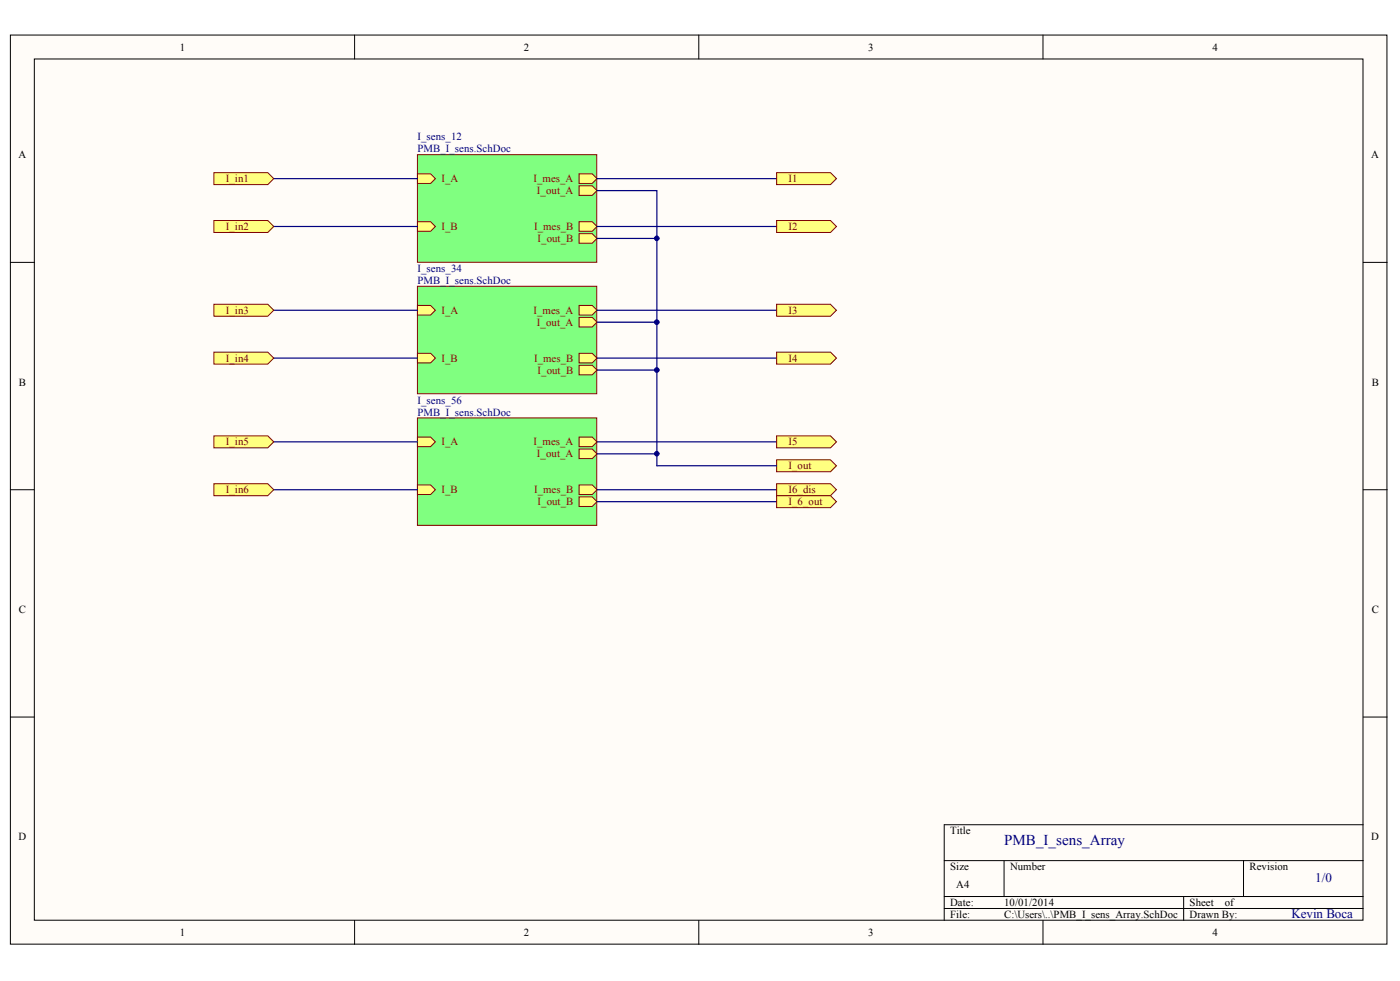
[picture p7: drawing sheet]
<svg xmlns="http://www.w3.org/2000/svg" width="291mm" height="204mm" viewBox="0 0 291 204" stroke-linecap="round" stroke-linejoin="round" font-family="sans-serif">
<defs><g id="words">
<text font-size="3.1" fill="#000080" x="208.7" y="175.7">PMB_I_sens_Array</text>
<g font-size="2.7" fill="#000080">
<text x="273.4" y="183.3">1/0</text>
<text x="268.5" y="190.8">Kevin Boca</text>
</g>
<g font-size="2.2">
<text x="37.4" y="10.5">1</text>
<text x="108.9" y="10.5">2</text>
<text x="180.5" y="10.5">3</text>
<text x="252.1" y="10.5">4</text>
<text x="3.9" y="32.9">A</text>
<text x="285.1" y="32.9">A</text>
<text x="3.9" y="80.1">B</text>
<text x="285.2" y="80.1">B</text>
<text x="3.9" y="127.4">C</text>
<text x="285.2" y="127.4">C</text>
<text x="197.5" y="173.4">Title</text>
<text x="3.9" y="174.7">D</text>
<text x="285.1" y="174.7">D</text>
<text x="197.5" y="180.9">Size</text>
<text x="198.8" y="184.6">A4</text>
<text x="210" y="180.9">Number</text>
<text x="259.8" y="180.9">Revision</text>
<text x="197.5" y="188.3">Date:</text>
<text x="197.5" y="190.8">File:</text>
<text x="208.7" y="188.3">10/01/2014</text>
<text x="208.7" y="190.8">C:\Users\..\PMB_I_sens_Array.SchDoc</text>
<text x="247.3" y="188.3">Sheet</text>
<text x="247.3" y="190.8">Drawn By:</text>
<text x="254.6" y="188.3">of</text>
<text x="37.4" y="194.6">1</text>
<text x="108.9" y="194.6">2</text>
<text x="180.5" y="194.6">3</text>
<text x="252.1" y="194.6">4</text>
</g>
<g font-size="2.2" fill="#000080">
<text x="86.8" y="29.2">I_sens_12</text>
<text x="86.8" y="31.7">PMB_I_sens.SchDoc</text>
<text x="86.8" y="56.5">I_sens_34</text>
<text x="86.8" y="59">PMB_I_sens.SchDoc</text>
<text x="86.8" y="83.9">I_sens_56</text>
<text x="86.8" y="86.4">PMB_I_sens.SchDoc</text>
</g>
<g font-size="2.2" fill="#800000">
<text x="46.9" y="37.9">I_in1</text>
<text x="91.8" y="37.9">I_A</text>
<text x="110.9" y="37.9">I_mes_A</text>
<text x="111.6" y="40.4">I_out_A</text>
<text x="163.9" y="37.9">I1</text>
<text x="46.9" y="47.8">I_in2</text>
<text x="91.8" y="47.8">I_B</text>
<text x="111" y="47.8">I_mes_B</text>
<text x="163.9" y="47.8">I2</text>
<text x="111.8" y="50.3">I_out_B</text>
<text x="46.9" y="65.3">I_in3</text>
<text x="91.8" y="65.3">I_A</text>
<text x="110.9" y="65.3">I_mes_A</text>
<text x="163.9" y="65.3">I3</text>
<text x="111.6" y="67.7">I_out_A</text>
<text x="46.9" y="75.2">I_in4</text>
<text x="91.8" y="75.2">I_B</text>
<text x="111" y="75.2">I_mes_B</text>
<text x="111.8" y="77.7">I_out_B</text>
<text x="163.9" y="75.2">I4</text>
<text x="46.9" y="92.6">I_in5</text>
<text x="91.8" y="92.6">I_A</text>
<text x="110.9" y="92.6">I_mes_A</text>
<text x="111.6" y="95.1">I_out_A</text>
<text x="163.9" y="92.6">I5</text>
<text x="163.9" y="97.6">I_out</text>
<text x="46.9" y="102.6">I_in6</text>
<text x="91.8" y="102.6">I_B</text>
<text x="111" y="102.6">I_mes_B</text>
<text x="111.8" y="105">I_out_B</text>
<text x="163.9" y="102.6">I6_dis</text>
<text x="163.9" y="105">I_6_out</text>
</g>
</g></defs>
<g fill="#fffcf8" stroke="#000" stroke-width=".21">
<path d="M2.2 7.3h286.1v188.9h-286.1z"/>
<path d="M7.1 12.3h276.2v179h-276.2z"/>
</g>
<g fill="none" stroke="#000" stroke-width=".21">
<path d="M73.7 7.3v5M145.3 7.3v5M216.8 7.3v5M2.2 54.5h4.9M283.4 54.5h5M2.2 101.8h4.9M283.4 101.8h5M2.2 149h4.9M283.4 149h5M196.3 178.9h87.1M208.7 178.9v7.4M258.5 178.9v7.4"/>
<path d="M283.4 171.4h-87.1v19.9M73.7 191.3v5M145.3 191.3v5M196.3 186.3h87.1M196.3 188.8h87.1M216.8 191.3v5M246.1 186.3v5"/>
</g>
<path d="M86.8 32.2h37.3v22.3h-37.3z" fill="#80ff80" stroke="#800000" stroke-width=".21"/>
<g fill="#ffff80" stroke="#800000" stroke-width=".21">
<path d="M86.8 36.1h2.7l1 1-1 1h-2.7z" fill-rule="evenodd"/>
<path d="M120.4 36.1h2.7l1 1-1 1h-2.7z" fill-rule="evenodd"/>
<path d="M120.4 38.6h2.7l1 1-1 1h-2.7z" fill-rule="evenodd"/>
<path d="M86.8 46.1h2.7l1 1-1 1h-2.7z" fill-rule="evenodd"/>
<path d="M120.4 46.1h2.7l1 1-1 1h-2.7z" fill-rule="evenodd"/>
<path d="M120.4 48.6h2.7l1 1-1 1h-2.7z" fill-rule="evenodd"/>
</g>
<path d="M86.8 59.5h37.3v22.3h-37.3z" fill="#80ff80" stroke="#800000" stroke-width=".21"/>
<g fill="#ffff80" stroke="#800000" stroke-width=".21">
<path d="M86.8 63.5h2.7l1 1-1 1h-2.7z" fill-rule="evenodd"/>
<path d="M120.4 63.5h2.7l1 1-1 1h-2.7z" fill-rule="evenodd"/>
<path d="M120.4 66h2.7l1 1-1 1h-2.7z" fill-rule="evenodd"/>
<path d="M86.8 73.4h2.7l1 1-1 1h-2.7z" fill-rule="evenodd"/>
<path d="M120.4 73.4h2.7l1 1-1 1h-2.7z" fill-rule="evenodd"/>
<path d="M120.4 75.9h2.7l1 1-1 1h-2.7z" fill-rule="evenodd"/>
</g>
<path d="M86.8 86.9h37.3v22.3h-37.3z" fill="#80ff80" stroke="#800000" stroke-width=".21"/>
<g fill="#ffff80" stroke="#800000" stroke-width=".21">
<path d="M86.8 90.8h2.7l1 1-1 1h-2.7z" fill-rule="evenodd"/>
<path d="M120.4 90.8h2.7l1 1-1 1h-2.7z" fill-rule="evenodd"/>
<path d="M120.4 93.3h2.7l1 1-1 1h-2.7z" fill-rule="evenodd"/>
<path d="M86.8 100.8h2.7l1 1-1 1h-2.7z" fill-rule="evenodd"/>
<path d="M120.4 100.8h2.7l1 1-1 1h-2.7z" fill-rule="evenodd"/>
<path d="M120.4 103.3h2.7l1 1-1 1h-2.7z" fill-rule="evenodd"/>
</g>
<g fill="none" stroke="#000080" stroke-width=".25">
<path d="M56.9 37.1h29.9M124.1 37.1h37.3M56.9 47.1h29.9M124.1 49.6h12.5M124.1 47.1h37.3M56.9 64.5h29.9M56.9 74.4h29.9M124.1 76.9h12.5M124.1 67h12.5M124.1 64.5h37.3M124.1 74.4h37.3M56.9 91.8h29.9"/>
<path d="M124.1 94.3h12.5M124.1 91.8h37.3M56.9 101.8h29.9M124.1 101.8h37.3"/>
</g>
<g fill="#000080" stroke="#000080" stroke-width=".21">
<circle cx="136.5" cy="94.3" r=".47"/>
<circle cx="136.5" cy="76.9" r=".48"/>
<circle cx="136.5" cy="67" r=".48"/>
<circle cx="136.5" cy="49.5" r=".47"/>
</g>
<g fill="#ffff80" stroke="#800000" stroke-width=".21">
<path d="M44.5 35.9h11.2l1.2 1.2-1.2 1.3h-11.2z" fill-rule="evenodd"/>
<path d="M44.5 45.8h11.2l1.2 1.3-1.2 1.2h-11.2z" fill-rule="evenodd"/>
<path d="M44.5 63.2h11.2l1.2 1.3-1.2 1.2h-11.2z" fill-rule="evenodd"/>
<path d="M44.5 73.2h11.2l1.2 1.2-1.2 1.3h-11.2z" fill-rule="evenodd"/>
<path d="M44.5 90.6h11.2l1.2 1.2-1.2 1.3h-11.2z" fill-rule="evenodd"/>
<path d="M44.5 100.5h11.2l1.2 1.3-1.2 1.2h-11.2z" fill-rule="evenodd"/>
<path d="M161.4 35.9h11.2l1.3 1.2-1.3 1.3h-11.2z" fill-rule="evenodd"/>
<path d="M161.4 45.8h11.2l1.3 1.3-1.3 1.2h-11.2z" fill-rule="evenodd"/>
<path d="M161.4 63.2h11.2l1.3 1.3-1.3 1.2h-11.2z" fill-rule="evenodd"/>
<path d="M161.4 73.2h11.2l1.3 1.2-1.3 1.3h-11.2z" fill-rule="evenodd"/>
<path d="M161.4 90.6h11.2l1.3 1.2-1.3 1.3h-11.2z" fill-rule="evenodd"/>
<path d="M161.4 100.5h11.2l1.3 1.3-1.3 1.2h-11.2z" fill-rule="evenodd"/>
<path d="M161.4 95.6h11.2l1.3 1.2-1.3 1.3h-11.2z" fill-rule="evenodd"/>
</g>
<path d="M124.1 39.6h12.5v57.2h24.8M124.1 104.3h37.3" fill="none" stroke="#000080" stroke-width=".25"/>
<path d="M161.4 103h11.2l1.3 1.3-1.3 1.2h-11.2z" fill-rule="evenodd" fill="#ffff80" stroke="#800000" stroke-width=".21"/>
<use href="#words"/>
</svg>
